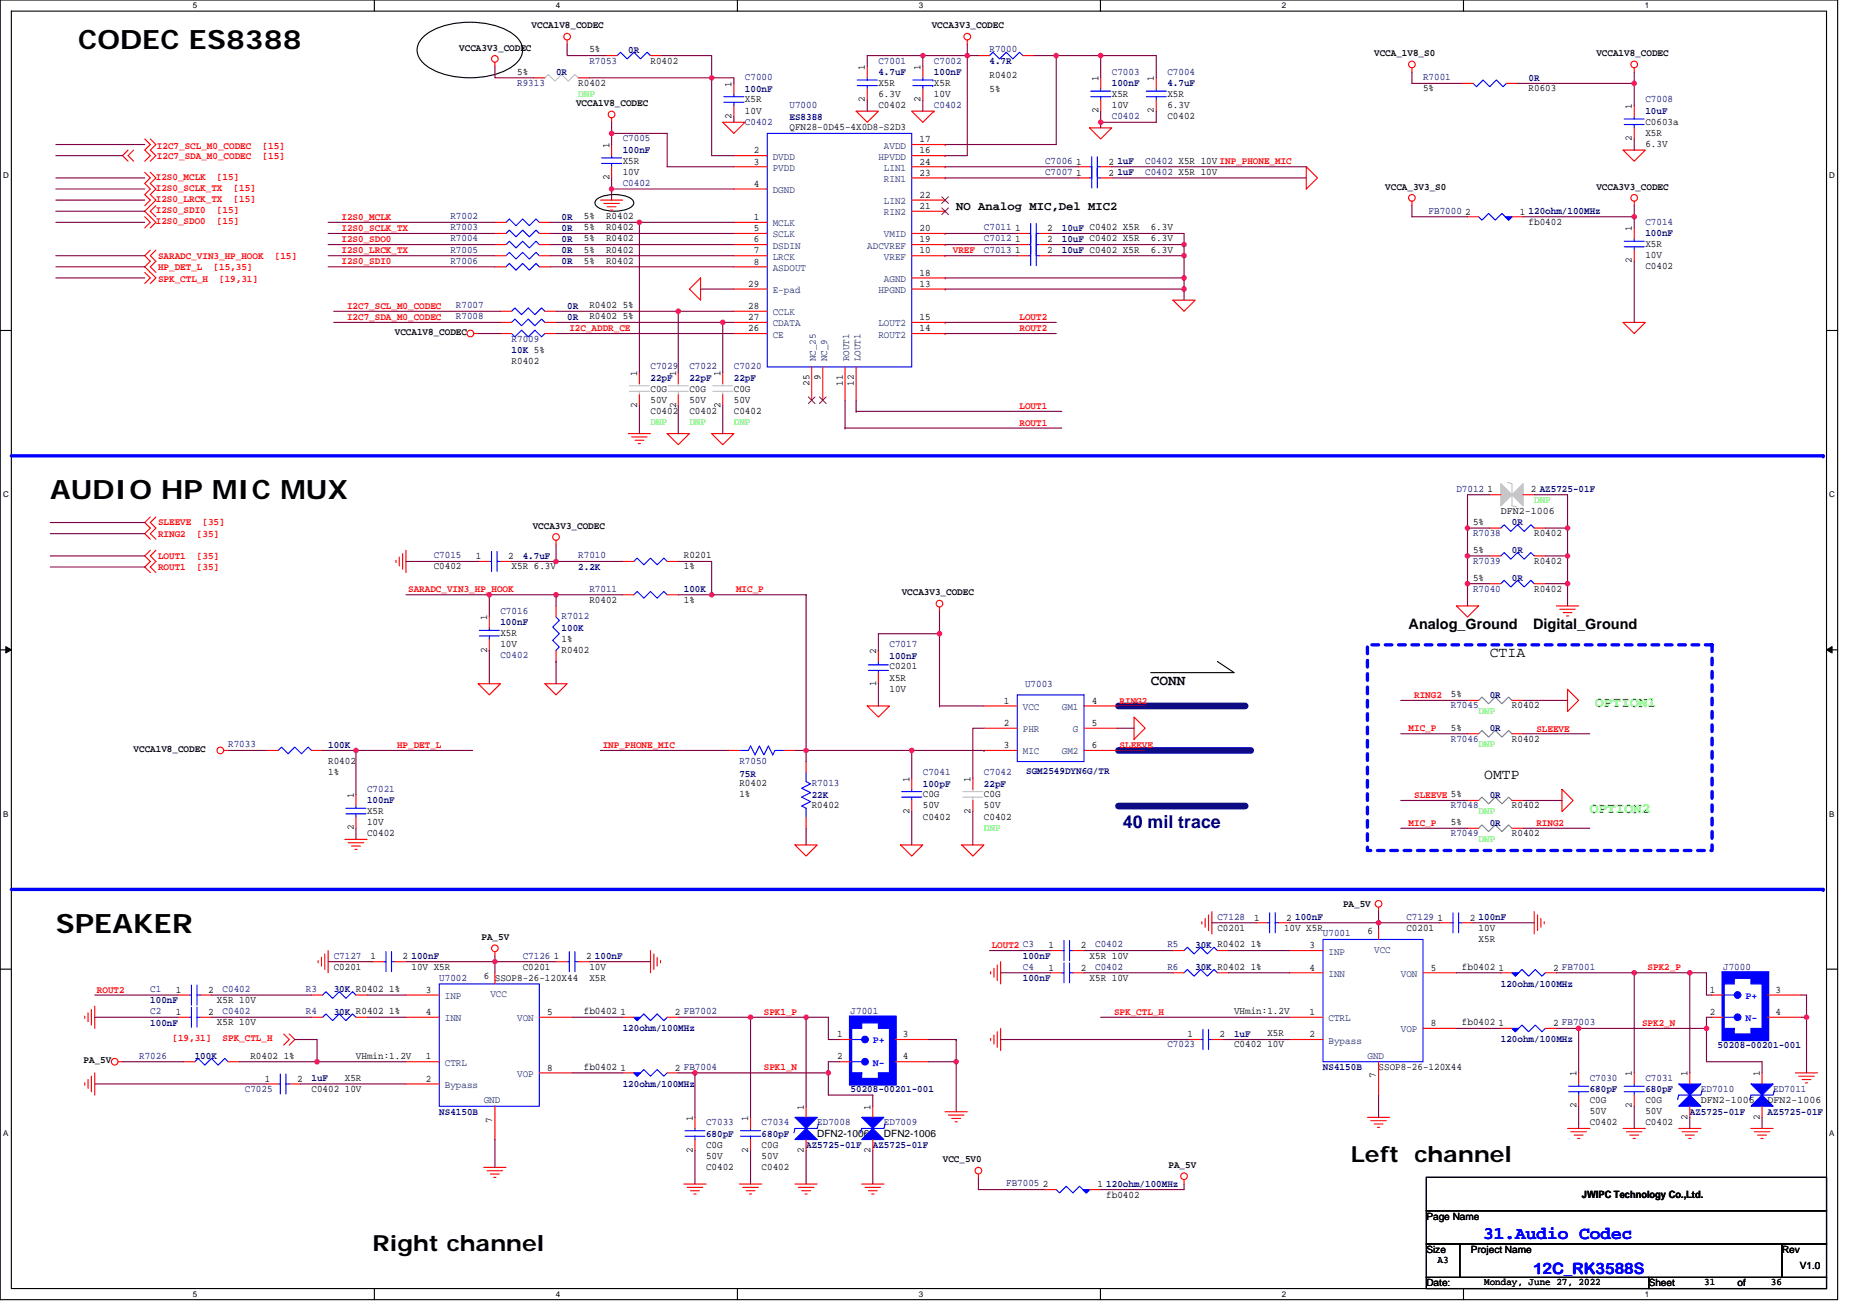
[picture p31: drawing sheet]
<svg xmlns="http://www.w3.org/2000/svg" width="297mm" height="210mm" viewBox="0 0 297 210" stroke-linecap="round" stroke-linejoin="round" font-family="sans-serif">
<defs><g id="words">
<g font-size="4.3">
<text x="12.5" y="7.8">CODEC ES8388</text>
<text x="8" y="79.9">AUDIO HP MIC MUX</text>
<text x="8.9" y="149.2">SPEAKER</text>
</g>
<g font-size="3.6">
<text x="216.1" y="185.8">Left channel</text>
<text x="59.6" y="200">Right channel</text>
</g>
<text font-size="2.8" fill="#000080" x="179.6" y="132.4">40 mil trace</text>
<text font-size="2.8" fill="#00f" x="237.2" y="198.1">31.Audio Codec</text>
<text font-size="2.5" fill="#00f" x="245.2" y="203.8">12C_RK3588S</text>
<g font-size="2.3">
<text x="225.3" y="100.6">Analog_Ground</text>
<text x="245.2" y="100.6">Digital_Ground</text>
<text x="238.3" y="105">CTIA</text>
<text x="184.1" y="109.5">CONN</text>
<text x="237.4" y="124.6">OMTP</text>
</g>
<g font-size="2.3" fill="#0f0">
<text x="255.2" y="113">OPTION1</text>
<text x="254.3" y="129.9">OPTION2</text>
</g>
<text font-size="2" x="152.9" y="33.6">NO Analog MIC,Del MIC2</text>
<g font-size="1.6">
<text x="85" y="4.5">VCCA1V8_CODEC</text>
<text x="149" y="4.5">VCCA3V3_CODEC</text>
<text x="73.5" y="8.1">VCCA3V3_CODEC</text>
<text x="82.7" y="11.9">5%</text>
<text x="94.3" y="8.4">5%</text>
<text x="104.1" y="10.2">R0402</text>
<text x="138.4" y="11.2" transform="rotate(-90 138.4 11.2)">1</text>
<text x="147.3" y="11.2" transform="rotate(-90 147.3 11.2)">1</text>
<text x="219.8" y="9">VCCA_1V8_S0</text>
<text x="255.4" y="9">VCCA1V8_CODEC</text>
<text x="92.1" y="17">VCCA1V8_CODEC</text>
<text x="92.5" y="13.7">R0402</text>
<text x="117" y="13.9" transform="rotate(-90 117 13.9)">1</text>
<text x="119.2" y="16.4">X5R</text>
<text x="138.4" y="16.4" transform="rotate(-90 138.4 16.4)">2</text>
<text x="140.5" y="17.3">C0402</text>
<text x="140.5" y="13.7">X5R</text>
<text x="140.5" y="15.5">6.3V</text>
<text x="147.3" y="16.4" transform="rotate(-90 147.3 16.4)">2</text>
<text x="149.4" y="13.7">X5R</text>
<text x="149.4" y="15.5">10V</text>
<text x="158.3" y="12.5">R0402</text>
<text x="158.3" y="14.8">5%</text>
<text x="175.7" y="13" transform="rotate(-90 175.7 13)">1</text>
<text x="177.8" y="15.5">X5R</text>
<text x="177.8" y="17.3">10V</text>
<text x="184.6" y="13" transform="rotate(-90 184.6 13)">1</text>
<text x="186.7" y="15.5">X5R</text>
<text x="186.7" y="17.3">6.3V</text>
<text x="227.6" y="14.6">5%</text>
<text x="244.5" y="14.6">R0603</text>
<text x="261" y="17.4" transform="rotate(-90 261 17.4)">1</text>
<text x="97.5" y="23.6" transform="rotate(-90 97.5 23.6)">1</text>
<text x="117" y="19" transform="rotate(-90 117 19)">2</text>
<text x="119.2" y="18.2">10V</text>
<text x="126.3" y="20.8">QFN28-0D45-4X0D8-S2D3</text>
<text x="147.1" y="22.8">17</text>
<text x="175.7" y="18.1" transform="rotate(-90 175.7 18.1)">2</text>
<text x="184.6" y="18.1" transform="rotate(-90 184.6 18.1)">2</text>
<text x="186.7" y="19.1">C0402</text>
<text x="261" y="22.6" transform="rotate(-90 261 22.6)">2</text>
<text x="263.2" y="19.9">C0603a</text>
<text x="263.2" y="21.7">X5R</text>
<text x="263.2" y="23.5">6.3V</text>
<text x="97.5" y="28.8" transform="rotate(-90 97.5 28.8)">2</text>
<text x="99.6" y="26.2">X5R</text>
<text x="99.6" y="27.9">10V</text>
<text x="120.6" y="24.5">2</text>
<text x="120.6" y="26.3">3</text>
<text x="120.6" y="29.9">4</text>
<text x="147.1" y="26.3">24</text>
<text x="147.1" y="28.1">23</text>
<text x="147.1" y="24.5">16</text>
<text x="172.1" y="26.3">1</text>
<text x="172.1" y="28.1">1</text>
<text x="177.3" y="26.3">2</text>
<text x="177.3" y="28.1">2</text>
<text x="93.4" y="35.1">5%</text>
<text x="96.9" y="35.1">R0402</text>
<text x="120.6" y="35.2">1</text>
<text x="147.1" y="33.4">21</text>
<text x="147.1" y="31.6">22</text>
<text x="221.6" y="30.3">VCCA_3V3_S0</text>
<text x="234.4" y="34.3">2</text>
<text x="243.1" y="34.3">1</text>
<text x="244.5" y="35.9">fb0402</text>
<text x="255.4" y="30.3">VCCA3V3_CODEC</text>
<text x="93.4" y="38.6">5%</text>
<text x="93.4" y="40.4">5%</text>
<text x="93.4" y="36.8">5%</text>
<text x="96.9" y="38.6">R0402</text>
<text x="96.9" y="40.4">R0402</text>
<text x="96.9" y="36.8">R0402</text>
<text x="120.6" y="37">5</text>
<text x="120.6" y="38.8">6</text>
<text x="120.6" y="40.5">7</text>
<text x="147.1" y="40.5">10</text>
<text x="147.1" y="37">20</text>
<text x="147.1" y="38.8">19</text>
<text x="162.4" y="40.5">1</text>
<text x="162.4" y="38.8">1</text>
<text x="162.4" y="37">1</text>
<text x="167.5" y="40.5">2</text>
<text x="167.5" y="38.8">2</text>
<text x="167.5" y="37">2</text>
<text x="184.1" y="40.4">6.3V</text>
<text x="184.1" y="38.6">6.3V</text>
<text x="184.1" y="36.8">6.3V</text>
<text x="261" y="37" transform="rotate(-90 261 37)">1</text>
<text x="263.2" y="39.5">X5R</text>
<text x="263.2" y="41.3">10V</text>
<text x="93.4" y="42.2">5%</text>
<text x="96.9" y="42.2">R0402</text>
<text x="119.7" y="45.9">29</text>
<text x="120.6" y="42.3">8</text>
<text x="147.1" y="44.1">18</text>
<text x="147.1" y="45.9">13</text>
<text x="261" y="42.1" transform="rotate(-90 261 42.1)">2</text>
<text x="263.2" y="43.1">C0402</text>
<text x="63.2" y="53.6">VCCA1V8_CODEC</text>
<text x="94.3" y="51.1">R0402 5%</text>
<text x="94.3" y="49.3">R0402 5%</text>
<text x="119.7" y="53">26</text>
<text x="119.7" y="51.2">27</text>
<text x="119.7" y="49.4">28</text>
<text x="147.1" y="53">14</text>
<text x="147.1" y="51.2">15</text>
<text x="81.8" y="58.2">R0402</text>
<text x="101.9" y="65.3" transform="rotate(-90 101.9 65.3)">2</text>
<text x="101.9" y="60.1" transform="rotate(-90 101.9 60.1)">1</text>
<text x="104.1" y="64.4">50V</text>
<text x="104.1" y="62.6">C0G</text>
<text x="108.1" y="65.3" transform="rotate(-90 108.1 65.3)">2</text>
<text x="108.1" y="60.1" transform="rotate(-90 108.1 60.1)">1</text>
<text x="110.3" y="64.4">50V</text>
<text x="110.3" y="62.6">C0G</text>
<text x="115.2" y="65.3" transform="rotate(-90 115.2 65.3)">2</text>
<text x="115.2" y="60.1" transform="rotate(-90 115.2 60.1)">1</text>
<text x="117.4" y="64.4">50V</text>
<text x="117.4" y="62.6">C0G</text>
<text x="129.5" y="61.7" transform="rotate(-90 129.5 61.7)">25</text>
<text x="131.2" y="60.8" transform="rotate(-90 131.2 60.8)">9</text>
<text x="134.8" y="61.7" transform="rotate(-90 134.8 61.7)">11</text>
<text x="136.6" y="61.7" transform="rotate(-90 136.6 61.7)">12</text>
<text x="104.1" y="66.2">C0402</text>
<text x="110.3" y="66.2">C0402</text>
<text x="117.4" y="66.2">C0402</text>
<text x="235.6" y="84">5%</text>
<text x="237.9" y="78.8">1</text>
<text x="240.1" y="82.2">DFN2-1006</text>
<text x="244.9" y="78.8">2 AZ5725-01F</text>
<text x="76.1" y="89.4">1</text>
<text x="81.3" y="89.4">2</text>
<text x="85.2" y="84.6">VCCA3V3_CODEC</text>
<text x="109.4" y="89.3">R0201</text>
<text x="235.6" y="88.4">5%</text>
<text x="245.4" y="85.7">R0402</text>
<text x="69.4" y="91.1">C0402</text>
<text x="81.8" y="91.1">X5R 6.3V</text>
<text x="109.4" y="91.1">1%</text>
<text x="144.2" y="95.2">VCCA3V3_CODEC</text>
<text x="235.6" y="92.8">5%</text>
<text x="245.4" y="90.2">R0402</text>
<text x="245.4" y="94.6">R0402</text>
<text x="77.9" y="99.2" transform="rotate(-90 77.9 99.2)">1</text>
<text x="80" y="101.7">X5R</text>
<text x="94.3" y="96.4">R0402</text>
<text x="109.4" y="96.4">1%</text>
<text x="77.9" y="104.4" transform="rotate(-90 77.9 104.4)">2</text>
<text x="80" y="103.5">10V</text>
<text x="89.8" y="104.4">R0402</text>
<text x="89.8" y="102.6">1%</text>
<text x="140.1" y="104.5" transform="rotate(-90 140.1 104.5)">2</text>
<text x="142.3" y="107.1">C0201</text>
<text x="140.1" y="109.7" transform="rotate(-90 140.1 109.7)">1</text>
<text x="142.3" y="108.8">X5R</text>
<text x="142.3" y="110.6">10V</text>
<text x="160.6" y="112.5">1</text>
<text x="174.6" y="112.5">4</text>
<text x="232.1" y="111.5">5%</text>
<text x="241.8" y="113.3">R0402</text>
<text x="160.6" y="116.1">2</text>
<text x="160.6" y="119.7">3</text>
<text x="174.6" y="116.1">5</text>
<text x="174.6" y="119.7">6</text>
<text x="232.1" y="116.8">5%</text>
<text x="241.8" y="118.6">R0402</text>
<text x="21.4" y="120.3">VCCA1V8_CODEC</text>
<text x="52.5" y="122.2">R0402</text>
<text x="52.5" y="124">1%</text>
<text x="118.3" y="125.7">R0402</text>
<text x="145.5" y="125" transform="rotate(-90 145.5 125)">1</text>
<text x="155.3" y="125" transform="rotate(-90 155.3 125)">1</text>
<text x="56.6" y="127.7" transform="rotate(-90 56.6 127.7)">1</text>
<text x="58.7" y="130.2">X5R</text>
<text x="58.7" y="132">10V</text>
<text x="118.3" y="127.5">1%</text>
<text x="129.8" y="129.3">R0402</text>
<text x="145.5" y="130.1" transform="rotate(-90 145.5 130.1)">2</text>
<text x="147.6" y="131.1">C0402</text>
<text x="147.6" y="127.5">C0G</text>
<text x="147.6" y="129.3">50V</text>
<text x="155.3" y="130.1" transform="rotate(-90 155.3 130.1)">2</text>
<text x="157.4" y="131.1">C0402</text>
<text x="157.4" y="129.3">50V</text>
<text x="157.4" y="127.5">C0G</text>
<text x="232.1" y="132">5%</text>
<text x="241.8" y="129.3">R0402</text>
<text x="56.6" y="132.8" transform="rotate(-90 56.6 132.8)">2</text>
<text x="58.7" y="133.7">C0402</text>
<text x="241.8" y="133.7">R0402</text>
<text x="194.7" y="148.9">C0201</text>
<text x="200.6" y="147.2">1</text>
<text x="205.4" y="148.9">10V X5R</text>
<text x="205.8" y="147.2">2</text>
<text x="214.8" y="145">PA_5V</text>
<text x="218.7" y="149.4">6</text>
<text x="225" y="148.9">C0201</text>
<text x="229.9" y="147.2">1</text>
<text x="235.1" y="147.2">2</text>
<text x="236.5" y="148.9">10V</text>
<text x="53.4" y="155.1">C0201</text>
<text x="59.2" y="153.4">1</text>
<text x="64.4" y="153.4">2</text>
<text x="65.8" y="155.1">10V X5R</text>
<text x="77" y="150.3">PA_5V</text>
<text x="83.6" y="155.1">C0201</text>
<text x="88.6" y="153.4">1</text>
<text x="93.7" y="153.4">2</text>
<text x="94.3" y="155.1">10V</text>
<text x="167.7" y="151.7">1</text>
<text x="167.7" y="155.2">1</text>
<text x="172.9" y="151.7">2</text>
<text x="172.9" y="155.2">2</text>
<text x="174.3" y="153.3">X5R 10V</text>
<text x="209.5" y="151.7">3</text>
<text x="209.5" y="155.2">4</text>
<text x="228.9" y="155.2">5</text>
<text x="233.8" y="155.1">fb0402</text>
<text x="236.5" y="150.6">X5R</text>
<text x="239.7" y="155.2">1</text>
<text x="248.4" y="155.2">2 FB7001</text>
<text x="28.1" y="158.8">1</text>
<text x="33.3" y="158.8">2</text>
<text x="34.7" y="160.4">X5R 10V</text>
<text x="68.1" y="158.8">3</text>
<text x="77.4" y="156.5">6 SSOP8-26-120X44</text>
<text x="94.3" y="156.9">X5R</text>
<text x="174.3" y="156.9">X5R 10V</text>
<text x="273.5" y="158.8">1</text>
<text x="284" y="158.8">3</text>
<text x="28.1" y="162.3">1</text>
<text x="33.3" y="162.3">2</text>
<text x="34.7" y="164">X5R 10V</text>
<text x="68.1" y="162.3">4</text>
<text x="87.5" y="162.3">5</text>
<text x="93.4" y="162.2">fb0402</text>
<text x="99.3" y="162.3">1</text>
<text x="108" y="162.3">2 FB7002</text>
<text x="133.9" y="165.9">1</text>
<text x="144.4" y="165.9">3</text>
<text x="189.9" y="165.9">1</text>
<text x="195.1" y="165.9">2</text>
<text x="197.4" y="167.5">C0402</text>
<text x="197.4" y="162.2">VHmin:1.2V</text>
<text x="202.7" y="165.7">X5R</text>
<text x="202.7" y="167.5">10V</text>
<text x="209.5" y="162.3">1</text>
<text x="209.5" y="165.9">2</text>
<text x="228.9" y="164.1">8</text>
<text x="233.8" y="164">fb0402</text>
<text x="239.7" y="164.1">1</text>
<text x="248.4" y="164.1">2 FB7003</text>
<text x="273.5" y="162.3">2</text>
<text x="284" y="162.3">4</text>
<text x="13.4" y="170.1">PA_5V</text>
<text x="40" y="169.3">R0402 1%</text>
<text x="42.4" y="173">1</text>
<text x="47.5" y="173">2</text>
<text x="55.2" y="172.9">X5R</text>
<text x="56.9" y="169.3">VHmin:1.2V</text>
<text x="68.1" y="169.4">1</text>
<text x="68.1" y="173">2</text>
<text x="87.5" y="171.2">8</text>
<text x="93.4" y="171.1">fb0402</text>
<text x="99.3" y="171.2">1</text>
<text x="108" y="171.2">2 FB7004</text>
<text x="133.9" y="169.4">2</text>
<text x="144.4" y="169.4">4</text>
<text x="220.1" y="172.5" transform="rotate(-90 220.1 172.5)">7</text>
<text x="220.5" y="171.1">SSOP8-26-120X44</text>
<text x="252.2" y="172.1" transform="rotate(-90 252.2 172.1)">1</text>
<text x="261" y="172.1" transform="rotate(-90 261 172.1)">1</text>
<text x="269.9" y="172.1" transform="rotate(-90 269.9 172.1)">1</text>
<text x="281.5" y="172.1" transform="rotate(-90 281.5 172.1)">1</text>
<text x="49.8" y="174.6">C0402</text>
<text x="55.2" y="174.6">10V</text>
<text x="78.7" y="179.6" transform="rotate(-90 78.7 179.6)">7</text>
<text x="110.8" y="179.2" transform="rotate(-90 110.8 179.2)">1</text>
<text x="119.7" y="179.2" transform="rotate(-90 119.7 179.2)">1</text>
<text x="128.6" y="177.4" transform="rotate(-90 128.6 177.4)">1</text>
<text x="139.3" y="177.4" transform="rotate(-90 139.3 177.4)">1</text>
<text x="252.2" y="177.3" transform="rotate(-90 252.2 177.3)">2</text>
<text x="254.3" y="180">C0402</text>
<text x="254.3" y="176.4">C0G</text>
<text x="254.3" y="178.2">50V</text>
<text x="261" y="177.3" transform="rotate(-90 261 177.3)">2</text>
<text x="263.2" y="180">C0402</text>
<text x="263.2" y="176.4">C0G</text>
<text x="263.2" y="178.2">50V</text>
<text x="269.9" y="179" transform="rotate(-90 269.9 179)">2</text>
<text x="272.1" y="176.4">DFN2-1006</text>
<text x="281.5" y="179" transform="rotate(-90 281.5 179)">2</text>
<text x="282.7" y="176.4">DFN2-1006</text>
<text x="110.8" y="184.4" transform="rotate(-90 110.8 184.4)">2</text>
<text x="112.9" y="183.5">C0G</text>
<text x="112.9" y="185.3">50V</text>
<text x="119.7" y="184.4" transform="rotate(-90 119.7 184.4)">2</text>
<text x="121.8" y="183.5">C0G</text>
<text x="121.8" y="185.3">50V</text>
<text x="128.6" y="184.4" transform="rotate(-90 128.6 184.4)">2</text>
<text x="130.7" y="181.9">DFN2-1006</text>
<text x="139.3" y="184.4" transform="rotate(-90 139.3 184.4)">2</text>
<text x="141.4" y="181.9">DFN2-1006</text>
<text x="150.8" y="185.9">VCC_5V0</text>
<text x="112.9" y="187.1">C0402</text>
<text x="121.8" y="187.1">C0402</text>
<text x="166.8" y="189.9">2</text>
<text x="175.5" y="189.9">1</text>
<text x="177" y="191.5">fb0402</text>
<text x="186.9" y="186.8">PA_5V</text>
<text x="253" y="191.6">JWIPC Technology Co.,Ltd.</text>
<text x="228.2" y="195.1">Page Name</text>
<text x="228.2" y="200.4">Size</text>
<text x="229.9" y="202">A3</text>
<text x="235.3" y="200.4">Project Name</text>
<text x="285.1" y="200.4">Rev</text>
<text x="287.9" y="202.9">V1.0</text>
<text x="228.2" y="205.7">Date:</text>
<text x="237.4" y="205.6">Monday, June 27, 2022</text>
<text x="263.7" y="205.7">Sheet</text>
<text x="272.6" y="205.6">31</text>
<text x="277.9" y="205.7">of</text>
<text x="283.3" y="205.6">36</text>
</g>
<g font-size="1.6" fill="#000080">
<text x="94.3" y="10.2">R7053</text>
<text x="100.5" y="8.5">0R</text>
<text x="140.5" y="10.2">C7001</text>
<text x="149.4" y="10.2">C7002</text>
<text x="158.3" y="8.4">R7000</text>
<text x="158.3" y="10.2">4.7R</text>
<text x="177.8" y="11.9">C7003</text>
<text x="186.7" y="11.9">C7004</text>
<text x="82.7" y="13.7">R9313</text>
<text x="88.9" y="12">0R</text>
<text x="119.2" y="12.8">C7000</text>
<text x="119.2" y="14.7">100nF</text>
<text x="126.3" y="17.3">U7000</text>
<text x="140.5" y="12">4.7uF</text>
<text x="149.4" y="12">100nF</text>
<text x="149.4" y="17.3">C0402</text>
<text x="177.8" y="13.8">100nF</text>
<text x="186.7" y="13.8">4.7uF</text>
<text x="227.6" y="12.8">R7001</text>
<text x="244.5" y="12.9">0R</text>
<text x="263.2" y="16.4">C7008</text>
<text x="99.6" y="22.6">C7005</text>
<text x="119.2" y="19.9">C0402</text>
<text x="126.3" y="19.1">ES8388</text>
<text x="177.8" y="19.1">C0402</text>
<text x="263.2" y="18.2">10uF</text>
<text x="99.6" y="24.5">100nF</text>
<text x="99.6" y="29.7">C0402</text>
<text x="167.2" y="26.2">C7006</text>
<text x="167.2" y="27.9">C7007</text>
<text x="178.7" y="26.2">1uF</text>
<text x="178.7" y="28">1uF</text>
<text x="183.2" y="26.2">C0402 X5R 10V INP_PHONE_MIC</text>
<text x="183.2" y="27.9">C0402 X5R 10V</text>
<text x="72" y="35.1">R7002</text>
<text x="89.8" y="35.1">0R</text>
<text x="228.5" y="34.2">FB7000</text>
<text x="244.5" y="34.2">120ohm/100MHz</text>
<text x="263.2" y="35.9">C7014</text>
<text x="72" y="38.6">R7004</text>
<text x="72" y="40.4">R7005</text>
<text x="72" y="36.8">R7003</text>
<text x="89.8" y="38.7">0R</text>
<text x="89.8" y="40.5">0R</text>
<text x="89.8" y="36.9">0R</text>
<text x="157.4" y="40.4">C7013</text>
<text x="157.4" y="38.6">C7012</text>
<text x="157.4" y="36.8">C7011</text>
<text x="169.8" y="40.5">10uF C0402 X5R</text>
<text x="169.8" y="38.7">10uF C0402 X5R</text>
<text x="169.8" y="36.9">10uF C0402 X5R</text>
<text x="263.2" y="37.8">100nF</text>
<text x="72" y="42.2">R7006</text>
<text x="89.8" y="42.2">0R</text>
<text x="72.9" y="51.1">R7008</text>
<text x="72.9" y="49.3">R7007</text>
<text x="90.7" y="51.1">0R</text>
<text x="90.7" y="49.4">0R</text>
<text x="81.8" y="54.6">R7009</text>
<text x="81.8" y="56.5">10K 5%</text>
<text x="104.1" y="59.1">C7029</text>
<text x="110.3" y="59.1">C7022</text>
<text x="117.4" y="59.1">C7020</text>
<text x="104.1" y="60.9">22pF</text>
<text x="110.3" y="60.9">22pF</text>
<text x="117.4" y="60.9">22pF</text>
<text x="233" y="78.6">D7012</text>
<text x="69.4" y="89.3">C7015</text>
<text x="83.6" y="89.4">4.7uF</text>
<text x="92.5" y="89.3">R7010</text>
<text x="235.6" y="85.7">R7038</text>
<text x="241.8" y="84">0R</text>
<text x="241.8" y="88.5">0R</text>
<text x="92.5" y="91.1">2.2K</text>
<text x="94.3" y="94.6">R7011</text>
<text x="109.4" y="94.7">100K</text>
<text x="235.6" y="90.2">R7039</text>
<text x="235.6" y="94.6">R7040</text>
<text x="241.8" y="92.9">0R</text>
<text x="80" y="98.2">C7016</text>
<text x="80" y="100">100nF</text>
<text x="89.8" y="99.1">R7012</text>
<text x="89.8" y="100.9">100K</text>
<text x="80" y="105.3">C0402</text>
<text x="142.3" y="103.5">C7017</text>
<text x="142.3" y="105.4">100nF</text>
<text x="164" y="109.9">U7003</text>
<text x="232.1" y="113.3">R7045</text>
<text x="238.3" y="111.6">0R</text>
<text x="36.5" y="119.5">R7033</text>
<text x="52.5" y="119.6">100K</text>
<text x="232.1" y="118.6">R7046</text>
<text x="238.3" y="116.9">0R</text>
<text x="118.3" y="122.2">R7050</text>
<text x="118.3" y="124.2">75R</text>
<text x="129.8" y="125.7">R7013</text>
<text x="147.6" y="124">C7041</text>
<text x="147.6" y="125.8">100pF</text>
<text x="157.4" y="124">C7042</text>
<text x="157.4" y="125.8">22pF</text>
<text x="164.1" y="123.9">SGM2549DYN6G/TR</text>
<text x="58.7" y="126.6">C7021</text>
<text x="58.7" y="128.5">100nF</text>
<text x="129.8" y="127.6">22K</text>
<text x="232.1" y="129.3">R7048</text>
<text x="238.3" y="127.6">0R</text>
<text x="232.1" y="133.7">R7049</text>
<text x="238.3" y="132">0R</text>
<text x="194.7" y="147.1">C7128</text>
<text x="207.2" y="147.1">100nF</text>
<text x="211.6" y="149.7">U7001</text>
<text x="225" y="147.1">C7129</text>
<text x="236.5" y="147.1">100nF</text>
<text x="53.4" y="153.3">C7127</text>
<text x="65.8" y="153.4">100nF</text>
<text x="83.6" y="153.3">C7126</text>
<text x="95.2" y="153.4">100nF</text>
<text x="163.6" y="153.4">100nF</text>
<text x="163.6" y="155.1">C4</text>
<text x="175.2" y="151.5">C0402</text>
<text x="175.2" y="155.1">C0402</text>
<text x="186.7" y="151.5">R5</text>
<text x="186.7" y="155.1">R6</text>
<text x="191.2" y="151.6">30K R0402 1%</text>
<text x="191.2" y="155.1">30K R0402 1%</text>
<text x="275.6" y="155.1">J7000</text>
<text x="24" y="158.6">C1</text>
<text x="24" y="160.5">100nF</text>
<text x="35.6" y="158.6">C0402</text>
<text x="48.9" y="158.6">R3</text>
<text x="53.4" y="158.7">30K R0402 1%</text>
<text x="70.3" y="156.9">U7002</text>
<text x="163.6" y="156.9">100nF</text>
<text x="240.1" y="157.8">120ohm/100MHz</text>
<text x="24" y="162.2">C2</text>
<text x="24" y="164">100nF</text>
<text x="35.6" y="162.2">C0402</text>
<text x="48.9" y="162.2">R4</text>
<text x="53.4" y="162.3">30K R0402 1%</text>
<text x="99.6" y="164.9">120ohm/100MHz</text>
<text x="136.1" y="162.2">J7001</text>
<text x="186.7" y="167.5">C7023</text>
<text x="197.4" y="165.8">1uF</text>
<text x="240.1" y="166.7">120ohm/100MHz</text>
<text x="274.7" y="167.6">50208-00201-001</text>
<text x="22.3" y="169.3">R7026</text>
<text x="31.2" y="169.4">100K</text>
<text x="49.8" y="172.9">1uF</text>
<text x="99.6" y="173.8">120ohm/100MHz</text>
<text x="211.6" y="171.1">NS4150B</text>
<text x="254.3" y="172.9">C7030</text>
<text x="263.2" y="172.9">C7031</text>
<text x="39.2" y="174.6">C7025</text>
<text x="70.3" y="178.3">NS4150B</text>
<text x="112.9" y="180">C7033</text>
<text x="121.8" y="180">C7034</text>
<text x="130.7" y="180">ED7008</text>
<text x="136.1" y="174.7">50208-00201-001</text>
<text x="141.4" y="180">ED7009</text>
<text x="254.3" y="174.7">680pF</text>
<text x="263.2" y="174.7">680pF</text>
<text x="270.3" y="178.3">AZ5725-01F</text>
<text x="272.1" y="174.6">ED7010</text>
<text x="282.7" y="178.3">AZ5725-01F</text>
<text x="283.6" y="174.6">ED7011</text>
<text x="112.9" y="181.8">680pF</text>
<text x="121.8" y="181.8">680pF</text>
<text x="128.9" y="183.6">AZ5725-01F</text>
<text x="139.6" y="183.6">AZ5725-01F</text>
<text x="160.9" y="189.7">FB7005</text>
<text x="177" y="189.8">120ohm/100MHz</text>
</g>
<g font-size="1.6" fill="#0f0">
<text x="92.5" y="15.5">DNP</text>
<text x="104.1" y="68">DNP</text>
<text x="110.3" y="68">DNP</text>
<text x="117.4" y="68">DNP</text>
<text x="245.4" y="80.4">DNP</text>
<text x="236.5" y="114.2">DNP</text>
<text x="236.5" y="119.5">DNP</text>
<text x="236.5" y="130.2">DNP</text>
<text x="157.4" y="132.8">DNP</text>
<text x="236.5" y="134.6">DNP</text>
</g>
<g font-size="1.6" fill="#f00">
<text x="25.1" y="23.7">I2C7_SCL_M0_CODEC</text>
<text x="42" y="23.7">[15]</text>
<text x="24.9" y="28.7">I2S0_MCLK</text>
<text x="25.1" y="25.3">I2C7_SDA_M0_CODEC</text>
<text x="34.7" y="28.7">[15]</text>
<text x="42" y="25.3">[15]</text>
<text x="24.9" y="30.5">I2S0_SCLK_TX</text>
<text x="24.9" y="34.1">I2S0_SDI0</text>
<text x="24.9" y="32.3">I2S0_LRCK_TX</text>
<text x="24.9" y="35.8">I2S0_SDO0</text>
<text x="34.7" y="34.1">[15]</text>
<text x="34.7" y="35.8">[15]</text>
<text x="37.4" y="30.5">[15]</text>
<text x="37.4" y="32.3">[15]</text>
<text x="54.6" y="35.2">I2S0_MCLK</text>
<text x="25.3" y="41.4">SARADC_VIN3_HP_HOOK</text>
<text x="44" y="41.4">[15]</text>
<text x="54.6" y="40.5">I2S0_LRCK_TX</text>
<text x="54.6" y="37">I2S0_SCLK_TX</text>
<text x="54.6" y="38.7">I2S0_SDO0</text>
<text x="152.4" y="40.5">VREF</text>
<text x="25.3" y="43.1">HP_DET_L</text>
<text x="25.3" y="45.1">SPK_CTL_H</text>
<text x="34.2" y="43.1">[15,35]</text>
<text x="35.1" y="45.1">[19,31]</text>
<text x="54.6" y="42.3">I2S0_SDI0</text>
<text x="55.5" y="49.4">I2C7_SCL_M0_CODEC</text>
<text x="55.5" y="51.2">I2C7_SDA_M0_CODEC</text>
<text x="91.1" y="53">I2C_ADDR_CE</text>
<text x="163.1" y="51.2">LOUT2</text>
<text x="163.1" y="53">ROUT2</text>
<text x="163.1" y="65.4">LOUT1</text>
<text x="163.1" y="68.1">ROUT1</text>
<text x="25.3" y="84">SLEEVE</text>
<text x="25.3" y="85.8">RING2</text>
<text x="25.3" y="89.4">LOUT1</text>
<text x="31.5" y="85.8">[35]</text>
<text x="31.5" y="89.4">[35]</text>
<text x="32.4" y="84">[35]</text>
<text x="25.3" y="91.1">ROUT1</text>
<text x="31.5" y="91.1">[35]</text>
<text x="65.3" y="94.7">SARADC_VIN3_HP_HOOK</text>
<text x="117.7" y="94.7">MIC_P</text>
<text x="179.1" y="112.5">RING2</text>
<text x="226.2" y="111.7">RING2</text>
<text x="63.5" y="119.6">HP_DET_L</text>
<text x="96.4" y="119.6">INP_PHONE_MIC</text>
<text x="179.1" y="119.7">SLEEVE</text>
<text x="225.3" y="117">MIC_P</text>
<text x="245.8" y="117">SLEEVE</text>
<text x="226.2" y="127.7">SLEEVE 5%</text>
<text x="225.3" y="132.1">MIC_P</text>
<text x="245.8" y="132.1">RING2</text>
<text x="158.6" y="151.7">LOUT2 C3</text>
<text x="263.5" y="155.2">SPK2_P</text>
<text x="15.5" y="158.8">ROUT2</text>
<text x="27.6" y="166.5">[19,31]</text>
<text x="35.6" y="166.5">SPK_CTL_H</text>
<text x="122.2" y="162.3">SPK1_P</text>
<text x="178.2" y="162.3">SPK_CTL_H</text>
<text x="262.6" y="164.1">SPK2_N</text>
<text x="122.2" y="171.2">SPK1_N</text>
</g>
<g font-size="1.6" fill="#004080">
<text x="141.4" y="23.8">AVDD</text>
<text x="123.6" y="25.5">DVDD</text>
<text x="123.6" y="27.3">PVDD</text>
<text x="140.5" y="25.5">HPVDD</text>
<text x="141.4" y="27.3">LIN1</text>
<text x="141.4" y="29.1">RIN1</text>
<text x="123.6" y="30.9">DGND</text>
<text x="141.4" y="34.4">RIN2</text>
<text x="141.4" y="32.6">LIN2</text>
<text x="123.6" y="36.2">MCLK</text>
<text x="123.6" y="38">SCLK</text>
<text x="123.6" y="39.8">DSDIN</text>
<text x="123.6" y="41.5">LRCK</text>
<text x="138.7" y="39.8">ADCVREF</text>
<text x="141.4" y="41.5">VREF</text>
<text x="141.4" y="38">VMID</text>
<text x="123.6" y="43.3">ASDOUT</text>
<text x="123.6" y="46.9">E-pad</text>
<text x="140.5" y="46.9">HPGND</text>
<text x="141.4" y="45.1">AGND</text>
<text x="123.6" y="54">CE</text>
<text x="123.6" y="52.2">CDATA</text>
<text x="123.6" y="50.4">CCLK</text>
<text x="140.5" y="54">ROUT2</text>
<text x="140.5" y="52.2">LOUT2</text>
<text x="130.5" y="57.8" transform="rotate(-90 130.5 57.8)">NC_25</text>
<text x="132.3" y="57.8" transform="rotate(-90 132.3 57.8)">NC_9</text>
<text x="135.8" y="57.8" transform="rotate(-90 135.8 57.8)">ROUT1</text>
<text x="137.6" y="57.8" transform="rotate(-90 137.6 57.8)">LOUT1</text>
<text x="163.6" y="113.5">VCC</text>
<text x="169.8" y="113.5">GM1</text>
<text x="163.6" y="117.1">PHR</text>
<text x="171.6" y="117.1">G</text>
<text x="163.6" y="120.7">MIC</text>
<text x="169.8" y="120.7">GM2</text>
<text x="212.5" y="152.7">INP</text>
<text x="219.8" y="152.4">VCC</text>
<text x="71.2" y="159.8">INP</text>
<text x="78.4" y="159.5">VCC</text>
<text x="212.5" y="156.2">INN</text>
<text x="224.1" y="156.2">VON</text>
<text x="71.2" y="163.3">INN</text>
<text x="82.7" y="163.3">VON</text>
<text x="212.5" y="163.3">CTRL</text>
<text x="212.5" y="166.9">Bypass</text>
<text x="224.1" y="165.1">VOP</text>
<text x="71.2" y="170.4">CTRL</text>
<text x="71.2" y="174">Bypass</text>
<text x="82.7" y="172.2">VOP</text>
<text x="218.7" y="169.3">GND</text>
<text x="77.4" y="176.4">GND</text>
</g>
<g font-size="1.6" fill="#00f">
<text x="279.2" y="159.8">P+</text>
<text x="139.6" y="166.9">P+</text>
<text x="279.2" y="163.3">N-</text>
<text x="139.6" y="170.4">N-</text>
</g>
<g font-size="1.3">
<text x="30.8" y="1.3">5</text>
<text x="88.9" y="1.3">4</text>
<text x="147" y="1.3">3</text>
<text x="205.1" y="1.3">2</text>
<text x="263.1" y="1.3">1</text>
<text x=".5" y="28.5">D</text>
<text x="292.6" y="28.5">D</text>
<text x=".5" y="79.5">C</text>
<text x="292.6" y="79.5">C</text>
<text x=".5" y="130.6">B</text>
<text x="292.6" y="130.6">B</text>
<text x=".5" y="181.7">A</text>
<text x="292.6" y="181.7">A</text>
<text x="30.8" y="207.4">5</text>
<text x="88.9" y="207.4">4</text>
<text x="147" y="207.4">3</text>
<text x="205.1" y="207.4">2</text>
<text x="263.1" y="207.4">1</text>
</g>
</g></defs>
<path d="M0 0h293.9v207.8h-293.9zM1.8 1.8h290.4v204.3h-290.4z" fill="none" stroke="#000" stroke-width=".18"/>
<g fill="#fff">
<path d="M30.8 .2h.8v1.4h-.8z"/>
<path d="M30.8 206.2h.8v1.5h-.8z"/>
</g>
<path d="M59.9 0v1.8M59.9 206.1v1.7" fill="none" stroke="#000" stroke-width=".18"/>
<g fill="#fff">
<path d="M88.9 .2h.7v1.4h-.7z"/>
<path d="M88.9 206.2h.7v1.5h-.7z"/>
</g>
<path d="M118 0v1.8M118 206.1v1.7" fill="none" stroke="#000" stroke-width=".18"/>
<g fill="#fff">
<path d="M147 .2h.7v1.4h-.7z"/>
<path d="M147 206.2h.7v1.5h-.7z"/>
</g>
<path d="M176 0v1.8M176 206.1v1.7" fill="none" stroke="#000" stroke-width=".18"/>
<g fill="#fff">
<path d="M205.1 .2h.7v1.4h-.7z"/>
<path d="M205.1 206.2h.7v1.5h-.7z"/>
</g>
<path d="M234.1 0v1.8M234.1 206.1v1.7" fill="none" stroke="#000" stroke-width=".18"/>
<g fill="#fff">
<path d="M263.1 .2h.7v1.4h-.7z"/>
<path d="M263.1 206.2h.7v1.5h-.7z"/>
<path d="M.5 27.3h.9v1.4h-.9z"/>
<path d="M292.6 27.3h.9v1.4h-.9z"/>
<path d="M.5 78.4h.9v1.4h-.9z"/>
<path d="M292.6 78.4h.9v1.4h-.9z"/>
</g>
<path d="M0 52.9h1.8M292.2 52.9h1.7" fill="none" stroke="#000" stroke-width=".18"/>
<g fill="#fff">
<path d="M.5 129.5h.8v1.4h-.8z"/>
<path d="M292.6 129.5h.9v1.4h-.9z"/>
</g>
<path d="M0 103.9h1.8M292.2 103.9h1.7" fill="none" stroke="#000" stroke-width=".18"/>
<path d="M.9 103.4l.9 .5-.9 .5zM292.2 103.9l.9-.5v1z" fill="#000"/>
<path d="M.9 103.4l.9 .5-.9 .5zM292.2 103.9l.9-.5v1z" fill="none" stroke="#000" stroke-width=".16"/>
<g fill="#fff">
<path d="M.5 180.5h.8v1.5h-.8z"/>
<path d="M292.6 180.5h.9v1.5h-.9z"/>
</g>
<path d="M0 155h1.8M292.2 155h1.7" fill="none" stroke="#000" stroke-width=".18"/>
<path d="M1.8 72.9h289.8" fill="none" stroke="#00f" stroke-width=".53"/>
<circle cx="291.6" cy="72.9" r=".27" fill="#00f"/>
<path d="M1.8 142.2h289.8" fill="none" stroke="#00f" stroke-width=".53"/>
<circle cx="291.6" cy="142.2" r=".27" fill="#00f"/>
<path d="M67.5 6.1a10.6 10.6 0 0 1 7.7-2.5 10.6 10.6 0 0 1 7.6 2.5 2.74 2.74 0 0 1-.6 4.3 12.7 12.7 0 0 1-9.5 1.9 8.9 8.9 0 0 1-5.2-2.4 2.63 2.63 0 0 1 0-3.8zM95.6 31.8a5.8 5.8 0 0 1 5.4 0l.3 .3 .1 .3a1.7 1.7 0 0 1-1.6 1.2 5.8 5.8 0 0 1-4.2-.5l-.3-.3-.1-.4 .1-.3zM194.7 105.8l2.7 1.8h-13.3M228.2 188.3h64v5.3h-64zM228.2 193.6h64v5.4h-64zM228.2 199h5.3v5.3h-5.3zM233.5 199h51.6v5.3h-51.6zM285.1 199h7.1v5.3h-7.1zM228.2 204.3h35.5v1.8h-35.5zM263.7 204.3h28.5v1.8h-28.5z" fill="none" stroke="#000" stroke-width=".18"/>
<path d="M178.9 112.9h20.3M178.9 128.9h20.3M178.9 120h21.2" fill="none" stroke="#0000a0" stroke-width="1.1"/>
<path d="M218.7 103.1h55.2v32.9h-55.2z" fill="none" stroke="#00f" stroke-width=".53" stroke-dasharray="1.1 1.1"/>
<g fill="none" stroke="#f00" stroke-width=".18">
<path d="M79.2 10v.7M85.4 12.4h1.8M90.7 6.4v.7M92.5 12.4h1.8M96.9 8.9h1.8M97.8 18.8v.8M104.1 8.9h1.7M115.6 19.6h3.6l-1.8 1.7zM117.4 13.3v1.8M117.4 16.9v1.8M136.9 17.8h3.6l-1.8 1.8zM138.7 10.7v1.7"/>
<path d="M138.7 14.2v1.8M145.8 17.8h3.6l-1.8 1.8zM147.6 10.7v1.7M147.6 14.2v1.8M149.4 17.8h.1M154.7 6.4v.7M156.5 8.9h1.8M163.6 8.9h1.8M176.1 12.4v1.8M176.1 16v1.8M185 12.4v1.8M185 16v1.8"/>
<path d="M225.8 10.8v.8M233.8 13.3h1.8M241 13.3h1.7M261.4 16.9v1.8M261.4 10.8v.8M20.5 24l-.9 .9 .9 .9M21.4 24l-.9 .9 .9 .9M23.2 27.6l.8 .8-.8 .9 .8 .9-.8 .9 .8 .9-.8 .9M23.2 34.7l.8 .9-.8 .8M23.2 22.2l.8 .9-.8 .9 .8 .9-.8 .9M24 27.6l.9 .8-.9 .9 .9 .9-.9 .9 .9 .9-1.7 1.8 1.7 1.8-.9 .8M24 22.2l.9 .9-.9 .9 .9 .9-.9 .9"/>
<path d="M24.9 32.9l-.9 .9 .9 .9M79.2 39.1h1.7M79.2 35.6h1.7M79.2 37.3h1.7M86.3 39.1h1.8M86.3 35.6h1.8M86.3 37.3h1.8M96.1 32h3.5M96.6 32.5h2.5M97.1 33.1h1.4M97.7 33.6h.3M97.8 23.1v1.8"/>
<path d="M97.8 26.7v1.7M117.4 35.6h5.3M117.4 24.9h5.3M117.4 26.7h5.3M117.4 30.2h5.3M117.4 37.3h5.3M117.4 39.1h5.3M145.8 24.9h5.4M145.8 23.1h5.4M145.8 39.1h5.4M145.8 37.3h5.4M145.8 33.8h5.4"/>
<path d="M145.8 32h5.4M145.8 26.7h5.4M145.8 28.4h5.4M151.2 24.9h.1M151.2 23.1h.1M151.2 39.1h.1M151.2 37.3h.1M151.2 33.8h.1M151.2 32h.1M151.2 26.7h.1M151.2 28.4h.1M162.7 39.1h1.8"/>
<path d="M162.7 37.3h1.8M166.3 39.1h1.8M166.3 37.3h1.8M172.5 26.7h1.8M172.5 28.4h1.8M174.3 20.4h3.5l-1.7 1.8zM176.1 26.7h1.7M176.1 28.4h1.7M209 26.7l1.7 1.7-1.7 1.8zM225.8 32.2v.7M234.7 34.7h1.8M241.8 34.7h1.8"/>
<path d="M259.6 24h3.6l-1.8 1.8zM261.4 32.2v.7M261.4 20.4v1.8M261.4 36.4v1.8M23.2 43.6l.8 .8-.8 .9M24 40l-.8 .9 .8 .9-.8 .9 1.7 1.7-.9 .9M24.9 40l-.9 .9 .9 .9-.9 .9 .9 .9M75.8 53.3h.7M79.2 42.7h1.7M79.2 40.9h1.7M80 53.3h1.8M80 51.6h1.8"/>
<path d="M80 49.8h1.8M86.3 42.7h1.8M86.3 40.9h1.8M87.2 53.3h1.7M87.2 51.6h1.7M87.2 49.8h1.7M102.3 59.6v1.7M108.5 59.6v1.7M112.1 44.4v3.6l-1.8-1.8zM115.6 59.6v1.7M117.4 40.9h5.3M117.4 42.7h5.3"/>
<path d="M117.4 53.3h5.3M117.4 51.6h5.3M117.4 49.8h5.3M117.4 46.2h5.3M129.8 58.7v5.3M131.6 58.7v5.3M135.2 58.7v5.3M136.9 58.7v5.3M145.8 40.9h5.4M145.8 53.3h5.4M145.8 51.6h5.4M145.8 44.4h5.4"/>
<path d="M145.8 46.2h5.4M151.2 40.9h.1M151.2 53.3h.1M151.2 51.6h.1M151.2 44.4h.1M151.2 46.2h.1M162.7 40.9h1.8M166.3 40.9h1.8M187.6 48h3.6l-1.8 1.8zM259.6 51.6h3.6l-1.8 1.7zM261.4 40v1.8M100.5 69.3h3.6"/>
<path d="M101 69.9h2.5M101.6 70.4h1.4M102.1 70.9h.4M102.3 63.1v1.8M106.7 69.3h3.6l-1.8 1.8zM108.5 63.1v1.8M113.8 69.3h3.6l-1.8 1.8zM115.6 63.1v1.8M238.3 79.1h1.8M243.6 79.1h1.8M24 82.7l-.8 .9 .8 .9-.8 .8 .8 .9M24 88l-.8 .9 .8 .9-.8 .9 .8 .9"/>
<path d="M24.9 82.7l-.9 .9 .9 .9-.9 .8 .9 .9M24.9 88l-.9 .9 .9 .9-.9 .9 .9 .9M63.3 89.6v.4M63.9 89.1v1.4M64.4 88.5v2.5M64.9 88v3.6M76.5 89.8h1.8M78.3 98.7v1.8M80 89.8h1.8M88.9 86.4v.7M88.9 96.9v1.8M99.6 89.8h1.8"/>
<path d="M99.6 95.1h1.8M106.7 89.8h1.8M106.7 95.1h1.8M150.3 97.1v.7M233 96.9h3.5l-1.8 1.8zM238.3 84.5h1.8M238.3 88.9h1.8M238.3 93.3h1.8M245.4 84.5h1.8M245.4 88.9h1.8M245.4 93.3h1.8M249 96.9h3.5"/>
<path d="M249.5 97.4h2.5M250 98h1.4M250.6 98.5h.3M76.5 109.3h3.5l-1.7 1.8zM78.3 102.2v1.8M87.2 109.3h3.5l-1.8 1.8zM88.9 105.8h.1M88.9 104v1.8M138.7 112.9h3.6l-1.8 1.8zM140.5 107.6v1.7M140.5 104h.1M140.5 104v1.8"/>
<path d="M157.4 112.9h5.3M157.4 116.5h5.3M173.4 112.9h5.3M173.4 116.5h5.3M181.4 114.7l1.8 1.8-1.8 1.7zM234.7 112h1.8M234.7 117.3h1.8M241.8 112h1.8M241.8 117.3h1.8M250.7 110.2l1.8 1.8-1.8 1.8zM35.8 120h.7M42.7 120h1.8"/>
<path d="M49.8 120h1.8M55.2 134.2h3.5M55.7 134.8h2.5M56.2 135.3h1.4M56.8 135.8h.3M56.9 127.1v1.8M56.9 130.7v1.8M116.5 120h1.8M125.4 120h1.8M127.2 135.1h3.5l-1.8 1.8zM128.9 130.7v1.8M128.9 121.8v1.8"/>
<path d="M144.1 135.1h3.5l-1.8 1.8zM145.8 124.5v1.7M145.8 128v1.8M153.8 135.1h3.6l-1.8 1.8zM155.6 124.5v1.7M155.6 128v1.8M157.4 120h5.3M173.4 120h5.3M234.7 128h1.8M234.7 132.5h1.8M241.8 128h1.8M241.8 132.5h1.8"/>
<path d="M249.8 126.2l1.8 1.8-1.8 1.8zM28.5 159.1h1.8M32 159.1h1.8M49.8 159.1h1.8M50.9 153.6v.4M51.4 153.1v1.4M52 152.6v2.4M52.5 152v3.6M56.9 159.1h1.8M59.6 153.8h1.8M63.2 153.8h1.7M64.9 159.1h5.4"/>
<path d="M79.2 155.6v1.8M79.2 152.2v.7M88.9 153.8h1.8M92.5 153.8h1.8M104.1 152v3.6M104.6 152.6v2.4M105.1 153.1v1.4M105.7 153.6v.4M158.5 155.4v.4M159 154.9v1.4M159.5 154.3v2.5M160.1 153.8v3.6"/>
<path d="M168.1 152h1.7M168.1 155.6h1.7M171.6 152h1.8M171.6 155.6h1.8M187.6 152h1.8M187.6 155.6h1.8M192.2 147.4v.4M192.8 146.9v1.4M193.3 146.3v2.5M193.8 145.8v3.6M194.7 152h1.8M194.7 155.6h1.8"/>
<path d="M201 147.6h1.7M204.5 147.6h1.8M206.3 152h5.3M206.3 155.6h5.3M220.5 145.1v.7M220.5 148.5v1.7M227.6 155.6h5.4M230.3 147.6h1.8M233.8 147.6h1.8M240.1 155.6h1.7M245.4 145.8v3.6M245.9 146.3v2.5"/>
<path d="M246.5 146.9v1.4M247 147.4v.4M247.2 155.6h1.8M273.9 159.1h1.7M282.7 159.1h5.4M13.6 173.2v.3M13.6 162.5v.4M14.1 172.6v1.5M14.1 162v1.4M14.6 172.1v2.5M14.6 161.4v2.5M15.2 171.6v3.5"/>
<path d="M15.2 160.9v3.6M18.9 169.8h.7M28.5 162.7h1.8M29.4 169.8h1.8M32 162.7h1.8M36.5 169.8h1.8M42.7 173.4h1.8M45.4 165.4l.9 .8-.9 .9M46.3 173.4h1.7M46.3 165.4l.9 .8-.9 .9M49.8 162.7h1.8M56.9 162.7h1.8"/>
<path d="M64.9 162.7h5.4M64.9 169.8h5.4M64.9 173.4h5.4M79.2 176.9v5.3M86.3 162.7h5.3M86.3 171.6h5.3M99.6 162.7h1.8M99.6 171.6h1.8M106.7 162.7h1.8M106.7 171.6h1.8M111.2 178.7v1.8M120.1 178.7v1.8"/>
<path d="M128.9 176.9v1.8M134.3 166.2h1.8M134.3 169.8h1.8M139.6 176.9v1.8M143.2 166.2h5.3M143.2 169.8h5.3M151.2 177.8h3.5M151.7 178.3h2.5M152.2 178.9h1.5M152.8 179.4h.3M158.5 166.1v.3M159 165.5v1.5"/>
<path d="M159.5 165v2.5M160.1 164.5v3.5M190.3 166.2h1.8M193.8 166.2h1.8M206.3 162.7h5.3M206.3 166.2h5.3M218.7 178.7h3.6M219.3 179.2h2.5M219.8 179.8h1.4M220.5 169.8v5.3M227.6 164.5h5.4M240.1 164.5h1.7"/>
<path d="M247.2 164.5h1.8M252.5 171.6v1.8M252.5 175.1v1.8M261.4 171.6v1.8M261.4 175.1v1.8M270.3 171.6v1.8M270.3 176.9v1.8M273.9 162.7h1.7M281.9 171.6v1.8M281.9 176.9v1.8M282.7 162.7h5.4M287.2 171.6h3.5"/>
<path d="M287.7 172.1h2.5M288.3 172.6h1.4M288.8 173.2h.3M77.4 186.7h3.5M77.9 187.2h2.5M78.4 187.8h1.5M79 188.3h.3M109.4 189.4h3.5M109.9 189.9h2.5M110.5 190.4h1.4M111 191h.3M111.2 182.2v1.8"/>
<path d="M118.3 189.4h3.5M118.8 189.9h2.5M119.3 190.4h1.5M119.9 191h.3M120.1 182.2v1.8M127.2 189.4h3.5M127.7 189.9h2.5M128.2 190.4h1.5M128.8 191h.3M128.9 182.2v1.8M137.8 189.4h3.6M138.4 189.9h2.5"/>
<path d="M138.9 190.4h1.4M139.4 191h.4M139.6 182.2v1.8M156.5 187.8v.7M167.2 190.2h1.7M174.3 190.2h1.8M189.4 188.6v.8M220.3 180.3h.4M250.7 180.5h3.6M251.3 181h2.5M251.8 181.5h1.4M252.3 182.1h.4"/>
<path d="M259.6 180.5h3.6M260.2 181h2.4M260.7 181.5h1.4M261.2 182.1h.4M268.5 180.5h3.6M269.1 181h2.4M269.6 181.5h1.4M270.1 182.1h.4M280.1 180.5h3.5M280.6 181h2.5M281.1 181.5h1.5M281.7 182.1h.3"/>
<circle cx="79.2" cy="9.4" r=".53"/>
<circle cx="90.7" cy="5.9" r=".53"/>
<circle cx="97.8" cy="18.3" r=".53"/>
<circle cx="154.7" cy="5.9" r=".53"/>
<circle cx="225.8" cy="10.3" r=".53"/>
<circle cx="261.4" cy="10.3" r=".53"/>
<circle cx="225.8" cy="31.6" r=".53"/>
<circle cx="261.4" cy="31.6" r=".53"/>
<circle cx="75.2" cy="53.3" r=".53"/>
<circle cx="88.9" cy="85.9" r=".53"/>
<circle cx="150.3" cy="96.5" r=".53"/>
<circle cx="35.2" cy="120" r=".53"/>
<circle cx="79.2" cy="151.7" r=".53"/>
<circle cx="220.5" cy="144.5" r=".53"/>
<circle cx="18.3" cy="169.8" r=".53"/>
<circle cx="156.5" cy="187.2" r=".53"/>
<circle cx="189.4" cy="188.1" r=".53"/>
</g>
<g fill="none" stroke="#c0c0c0" stroke-width=".18">
<path d="M87.2 12.4l.5-.5 1.1 1.1 1-1.1 1.1 1.1 1.1-1.1 .5 .5M100.7 62.6h3.2M100.7 61.7h3.2M102.3 61.3v.4M102.3 62.6v.5M106.9 62.6h3.2M106.9 61.7h3.2M108.5 61.3v.4M108.5 62.6v.5M114 62.6h3.2M114 61.7h3.2M115.6 61.3v.4"/>
<path d="M115.6 62.6v.5M240.1 79.1h1.7M241.1 77.2l.7 .1v3.6l.8 .2M154 127.5h3.2M154 126.6h3.2M155.6 126.2v.4M155.6 127.5v.5"/>
</g>
<g fill="none" stroke="#00f" stroke-width=".18">
<path d="M98.7 8.9l.6-.5 1 1 1.1-1 1.1 1 1-1 .6 .5M115.8 16.4h3.2M115.8 15.5h3.2M117.4 15.1v.4M117.4 16.4v.5M137.1 13.7h3.2M137.1 12.8h3.2M138.7 12.4v.4M138.7 13.7v.5M146 13.7h3.2M146 12.8h3.2M147.6 12.4v.4"/>
<path d="M147.6 13.7v.5M149.2 13.7h.1M149.2 12.8h.1M158.3 8.9l.5-.5 1.1 1 1-1 1.1 1 1.1-1 .5 .5M174.5 15.5h3.2M174.5 14.6h3.2M176.1 14.2v.4M176.1 15.5v.5M183.4 15.5h3.2M183.4 14.6h3.2M185 14.2v.4M185 15.5v.5"/>
<path d="M235.6 13.3l.6 .6 1-1.1 1.1 1.1 1.1-1.1 1 1.1 .6-.6M259.8 19.9h3.2M259.8 19h3.2M261.4 18.7v.3M261.4 19.9v.5M80.9 39.1l.6-.5 1 1 1.1-1 1.1 1 1-1 .6 .5M80.9 35.6l.6-.6 1 1.1 1.1-1.1 1.1 1.1 1-1.1 .6 .6M80.9 37.3l.6-.5 1 1.1 1.1-1.1 1.1 1.1 1-1.1 .6 .5M96.2 26.1h3.2M96.2 25.2h3.2M97.8 24.9v.3M97.8 26.1v.6"/>
<path d="M122.7 21.3h23.1v37.4h-23.1zM164.5 39.1h.4M164.5 37.3h.4M164.9 39.3v3.2M164.9 37.5v3.2M164.9 35.7v3.2M165.7 39.3v3.2M165.7 37.5v3.2M165.7 35.7v3.2M165.7 39.1h.6M165.7 37.3h.6M174.3 26.7h.3"/>
<path d="M174.3 28.4h.3M174.6 25.1v3.2M174.6 26.8v3.2M175.5 25.1v3.2M175.5 26.8v3.2M175.5 26.7h.6M175.5 28.4h.6M236.5 34.7l.5 .5 1.1-1.1 1.1 1.1 1-1.1 1.1 1.1 .5-.5M259.8 39.5h3.2M259.8 38.6h3.2M261.4 38.2v.4M261.4 39.5v.5"/>
<path d="M80.9 42.7l.6-.6 1 1.1 1.1-1.1 1.1 1.1 1-1.1 .6 .6M80.9 40.9l.6-.5 1 1 1.1-1 1.1 1 1-1 .6 .5M81.8 53.3l.6 .6 1-1.1 1.1 1.1 1.1-1.1 1 1.1 .6-.6M81.8 51.6l.6-.6 1 1.1 1.1-1.1 1.1 1.1 1-1.1 .6 .6M81.8 49.8l.6-.5 1 1 1.1-1 1.1 1 1-1 .6 .5M164.5 40.9h.4M165.7 40.9h.6M78.3 89.8h.3M78.6 88.2v3.2M79.5 89.8h.5M79.5 88.2v3.2M88.9 98.7l.6 .5-1.1 1.1 1.1 1-1.1 1.1 1.1 1.1-.6 .5"/>
<path d="M101.4 89.8l.5-.5 1.1 1 1.1-1 1 1 1.1-1 .5 .5M101.4 95.1l.5-.5 1.1 1.1 1.1-1.1 1 1.1 1.1-1.1 .5 .5M240.1 84.5l.5-.6 1.1 1.1 1-1.1 1.1 1.1 1.1-1.1 .5 .6M240.1 88.9l.5-.5 1.1 1 1-1 1.1 1 1.1-1 .5 .5M240.1 93.3l.5-.5 1.1 1.1 1-1.1 1.1 1.1 1.1-1.1 .5 .5M76.7 101.7h3.2M76.7 100.8h3.2M78.3 100.5v.3M78.3 101.7v.5M138.9 106.3h3.2M138.9 107.2h3.2M140.5 107.2v.4"/>
<path d="M140.5 105.8v.5M162.7 111.1h10.7v10.7h-10.7zM44.5 120l.5-.5 1.1 1 1.1-1 1 1 1.1-1 .5 .5M55.3 130.1h3.2M55.3 129.3h3.2M56.9 128.9v.4M56.9 130.1v.6M118.3 120h1.4l.4-.7 .7 1.4 .7-1.4 .7 1.4 .7-1.4 .7 1.4 .4-.7h1.4M128.9 123.6v1.4l.8 .3-1.5 .8 1.5 .7-1.5 .7 1.5 .7-1.5 .7 .7 .4v1.4M144.2 127.5h3.2M144.2 126.6h3.2M145.8 126.2v.4"/>
<path d="M145.8 127.5v.5M30.3 159.1h.3M30.6 157.5v3.2M31.5 157.5v3.2M31.5 159.1h.5M51.6 159.1l.5-.5 1.1 1.1 1.1-1.1 1 1.1 1.1-1.1 .5 .5M61.4 153.8h.3M61.7 152.2v3.2M62.6 153.8h.6M62.6 152.2v3.2M70.3 157.4h16v19.5h-16zM90.7 153.8h.4"/>
<path d="M91.1 152.2v3.2M92 152.2v3.2M92 153.8h.5M169.8 152h.4M169.8 155.6h.4M170.2 150.4v3.2M170.2 154v3.2M171.1 150.4v3.2M171.1 154v3.2M171.1 152h.5M171.1 155.6h.5M189.4 152l.5-.5 1.1 1.1 1.1-1.1 1 1.1 1.1-1.1 .5 .5"/>
<path d="M189.4 155.6l.5-.6 1.1 1.1 1.1-1.1 1 1.1 1.1-1.1 .5 .6M202.7 147.6h.4M203.1 146v3.2M204 147.6h.5M204 146v3.2M211.6 150.2h16v19.6h-16zM232.1 147.6h.3M232.4 146v3.2M233.3 147.6h.5M233.3 146v3.2M241.8 155.6l.6 .5 1-1.1 1.1 1.1 1.1-1.1 1 1.1 .6-.5M275.6 159.1h1.8"/>
<path d="M30.3 162.7h.3M30.6 161.1v3.2M31.2 169.8l.5-.5 1.1 1 1-1 1.1 1 1.1-1 .5 .5M31.5 161.1v3.2M31.5 162.7h.5M44.5 173.4h.3M44.8 171.8v3.2M45.7 171.8v3.2M45.7 173.4h.6M51.6 162.7l.5-.5 1.1 1 1.1-1 1 1 1.1-1 .5 .5M101.4 162.7l.5 .5 1.1-1 1.1 1 1-1 1.1 1 .5-.5M101.4 171.6l.5 .5 1.1-1.1 1.1 1.1 1-1.1 1.1 1.1 .5-.5"/>
<path d="M128.9 178.7v1.8M130.9 179.8l-.2 .7h-3.5l-.2 .7M136.1 166.2h1.7M136.1 169.8h1.7M139.6 178.7v1.8M141.6 179.8l-.2 .7h-3.6l-.1 .7M192.1 166.2h.3M192.4 164.6v3.2M193.3 166.2h.5M193.3 164.6v3.2M241.8 164.5l.6 .5 1-1.1 1.1 1.1 1.1-1.1 1 1.1 .6-.5M250.9 174.6h3.2"/>
<path d="M250.9 173.7h3.2M252.5 173.4v.3M252.5 174.6v.5M259.8 174.6h3.2M259.8 173.7h3.2M261.4 173.4v.3M261.4 174.6v.5M270.3 173.4v1.7M272.3 174.4l-.2 .7h-3.6l-.2 .7M275.6 162.7h1.8M281.9 173.4v1.7M283.8 174.4l-.2 .7h-3.5l-.2 .7"/>
<path d="M109.6 181.7h3.2M109.6 180.8h3.2M111.2 180.5v.3M111.2 181.7v.5M118.5 181.7h3.2M118.5 180.8h3.2M120.1 180.5v.3M120.1 181.7v.5M168.9 190.2l.6 .6 1-1.1 1.1 1.1 1.1-1.1 1 1.1 .6-.6"/>
</g>
<g fill="#00f" stroke="#00f" stroke-width=".18">
<path d="M101.4 162.7h1.1l-.6 .5z" fill-rule="evenodd"/>
<path d="M270.3 175.1l1.8 1.8h-3.6z" fill-rule="evenodd"/>
<path d="M268.5 173.4h3.6l-1.8 1.7z" fill-rule="evenodd"/>
<path d="M240.8 34.7h1l-.5 .5z" fill-rule="evenodd"/>
<path d="M173.2 190.2h1.1l-.6 .6z" fill-rule="evenodd"/>
<path d="M241.8 155.6h1.1l-.5 .5z" fill-rule="evenodd"/>
<path d="M281.9 175.1l1.7 1.8h-3.5z" fill-rule="evenodd"/>
<path d="M280.1 173.4h3.5l-1.7 1.7z" fill-rule="evenodd"/>
<path d="M128.9 180.5l1.8 1.7h-3.5z" fill-rule="evenodd"/>
<path d="M127.2 178.7h3.5l-1.8 1.8z" fill-rule="evenodd"/>
<path d="M142.3 162.7v10.7h.9v-10.7z" fill-rule="evenodd"/>
<path d="M136.1 172.5v.9h7.1v-.9z" fill-rule="evenodd"/>
<path d="M140.5 163.6v.9h2.7v-.9z" fill-rule="evenodd"/>
<path d="M136.1 163.6v.9h1.7v-.9z" fill-rule="evenodd"/>
<path d="M136.1 162.7v.9h7.1v-.9z" fill-rule="evenodd"/>
<path d="M140.5 171.6v.9h2.7v-.9z" fill-rule="evenodd"/>
<path d="M136.1 171.6v.9h1.7v-.9z" fill-rule="evenodd"/>
<path d="M281.9 155.6v10.6h.8v-10.6z" fill-rule="evenodd"/>
<path d="M275.6 165.4v.8h7.1v-.8z" fill-rule="evenodd"/>
<path d="M280.1 156.5v.9h2.6v-.9z" fill-rule="evenodd"/>
<path d="M275.6 156.5v.9h1.8v-.9z" fill-rule="evenodd"/>
<path d="M275.6 155.6v.9h7.1v-.9z" fill-rule="evenodd"/>
<path d="M280.1 164.5v.9h2.6v-.9z" fill-rule="evenodd"/>
<path d="M275.6 164.5v.9h1.8v-.9z" fill-rule="evenodd"/>
<path d="M101.4 171.6h1.1l-.6 .5z" fill-rule="evenodd"/>
<path d="M241.8 164.5h1.1l-.5 .5z" fill-rule="evenodd"/>
<path d="M139.6 180.5l1.8 1.7h-3.6z" fill-rule="evenodd"/>
<path d="M137.8 178.7h3.6l-1.8 1.8z" fill-rule="evenodd"/>
<circle cx="138.4" cy="166.2" r=".53"/>
<circle cx="138.4" cy="169.8" r=".53"/>
<circle cx="277.9" cy="159.1" r=".53"/>
<circle cx="277.9" cy="162.7" r=".53"/>
</g>
<path d="M236.5 112l.5-.5 1.1 1 1.1-1 1 1 1.1-1 .5 .5M236.5 117.3l.5-.5 1.1 1.1 1.1-1.1 1 1.1 1.1-1.1 .5 .5M236.5 128l.5-.5 1.1 1 1.1-1 1 1 1.1-1 .5 .5M236.5 132.5l.5-.6 1.1 1.1 1.1-1.1 1 1.1 1.1-1.1 .5 .6" fill="none" stroke="#808080" stroke-width=".18"/>
<path d="M150.6 33.2l1.1 1.1M150.6 31.5l1.1 1M151.7 33.2l-1.1 1.1M151.7 31.5l-1.1 1M129.3 63.5l1.1 1M130.4 63.5l-1.1 1M131.1 63.5l1.1 1M132.1 63.5l-1 1" fill="none" stroke="#804000" stroke-width=".16"/>
<path d="M275.6 155.6h7.1v10.6h-7.1zM136.1 162.7h7.1v10.7h-7.1z" fill="none" stroke="#00f" stroke-width=".53"/>
<g fill="#c0c0c0" stroke="#c0c0c0" stroke-width=".18">
<path d="M241.8 79.1l1.8-1.8v3.6z" fill-rule="evenodd"/>
<path d="M240.1 77.3l1.7 1.8-1.7 1.8z" fill-rule="evenodd"/>
</g>
<g fill="none" stroke="#800040" stroke-width=".18">
<path d="M79.2 10.7v1.7h6.2M90.7 7.1v1.8h6.2M94.3 12.4h19.5M97.8 19.6v1.7M105.8 8.9h8v3.5M113.8 12.4h3.6v.9M113.8 12.4v12.5h3.6M117.4 18.7v.9M138.7 16v1.8M147.6 8.9h-8.9v1.8M147.6 8.9h.1M147.6 8.9v1.8"/>
<path d="M147.6 16v1.8M147.6 8.9h7.1M154.7 7.1v1.8M154.7 8.9v16h-3.5M154.7 8.9h1.8M165.4 8.9h3.5M168.9 8.9v14.2h-17.7M168.9 8.9h7.2M176.1 17.8v1.8M176.1 8.9v3.5M176.1 19.6v.8M176.1 8.9h8.9v3.5"/>
<path d="M185 17.8v1.8h-8.9M225.8 11.6v1.7h8M242.7 13.3h18.7M261.4 13.3v3.6M261.4 11.6v1.7M8.9 24.9h10.7M8.9 23.1h14.3M8.9 30.2h14.3M8.9 33.8h14.3M8.9 28.4h14.3M8.9 32h14.3M8.9 35.6h14.3"/>
<path d="M52.5 37.3h26.7M52.5 35.6h26.7M52.5 39.1h26.7M88.1 37.3h29.3M88.1 39.1h29.3M88.1 35.6h14.2M97.8 21.3h8.9v5.4h10.7M97.8 28.4v3.6M97.8 21.3v1.8M97.8 30.2h19.6M102.3 35.6h15.1M102.3 35.6v24"/>
<path d="M151.2 26.7h21.3M151.2 39.1h11.5M151.2 37.3h11.5M151.2 28.4h21.3M168.1 39.1h21.3M168.1 37.3h21.3v1.8M177.8 28.4h31.2M177.8 26.7h31.2M189.4 39.1v1.8M225.8 32.9v1.8h8.9M243.6 34.7h17.8M261.4 22.2v1.8"/>
<path d="M261.4 32.9v1.8M261.4 34.7v1.7M8.9 42.7h14.3M8.9 40.9h14.3M8.9 44.5h14.3M52.5 40.9h26.7M52.5 42.7h26.7M53.4 49.8h26.6M53.4 51.6h26.6M76.5 53.3h3.5M88.1 40.9h29.3M88.1 42.7h29.3"/>
<path d="M88.9 49.8h19.6M88.9 51.6h26.7M88.9 53.3h28.5M108.5 49.8v9.8M108.5 49.8h8.9M112.1 46.2h5.3M115.6 51.6v8M115.6 51.6h1.8M151.2 44.4h38.2M151.2 46.2h38.2M151.2 40.9h11.5M151.2 51.6h17.7"/>
<path d="M151.2 53.3h17.7M168.1 40.9h21.3M189.4 46.2v1.8M189.4 40.9v3.5M189.4 44.4v1.8M261.4 41.8v9.8M102.3 64.9v4.4M108.5 64.9v4.4M115.6 64.9v4.4M135.2 64v4.5M135.2 68.5h.1M135.2 68.5h34.6"/>
<path d="M136.9 65.8h32.9M136.9 65.8h.1M136.9 64v1.8M238.3 79.1h-3.6v5.4M245.4 79.1h5.3v5.4M8 83.6h15.2M8 85.3h15.2M8 90.7h15.2M8 88.9h15.2M64.9 89.8h11.6M64.9 95.1h13.4M78.3 95.1v3.6"/>
<path d="M78.3 95.1h10.6M81.8 89.8h7.1M88.9 95.1v1.8M88.9 87.1v2.7M88.9 89.8h10.7M88.9 95.1h10.7M108.5 89.8h5.3v5.3M108.5 95.1h5.3M113.8 95.1h15.1M128.9 95.1h.1M128.9 95.1v24.9M150.3 97.8v3.5"/>
<path d="M234.7 84.5v4.4M234.7 88.9v4.4M234.7 93.3v3.6M234.7 84.5h3.6M234.7 88.9h3.6M234.7 93.3h3.6M247.2 84.5h3.5M247.2 88.9h3.5M247.2 93.3h3.5M250.7 84.5v4.4M250.7 88.9v4.4M250.7 93.3v3.6"/>
<path d="M78.3 104h.1M78.3 104v5.3M88.9 105.8v3.5M140.5 109.3v3.6M150.3 101.3h-9.8v2.7M150.3 101.3h.1M150.3 112.9h.1M150.3 101.3v11.6M150.3 112.9h7.1M157.4 116.5h-1.8v8M178.7 116.5h2.7M178.7 112.9h4.5"/>
<path d="M224.1 112h10.6M224.1 117.3h10.6M243.6 112h7.1M243.6 117.3h10.7M36.5 120h6.2M51.6 120h5.3M56.9 120h18.7M56.9 120v7.1M56.9 132.5v1.7M96.1 120h20.4M127.2 120h1.7M128.9 132.5v2.6"/>
<path d="M128.9 120h16.9M128.9 120v1.8M145.8 129.8v5.3M145.8 120h11.6M145.8 120v4.5M155.6 129.8v5.3M157.4 120h.1M178.7 120h4.5M224.1 128h10.6M224.1 132.5h10.6M243.6 132.5h10.7M243.6 128h6.2"/>
<path d="M15.2 159.1h13.3M33.8 159.1h16M52.5 153.8h7.1M58.7 159.1h6.2M64.9 153.8h14.3M79.2 153.8v1.8M79.2 153.8h9.7M79.2 152.9v.9M94.3 153.8h9.8M158.3 152h9.8M160.1 155.6h8M173.4 152h14.2"/>
<path d="M173.4 155.6h14.2M193.8 147.6h7.2M196.5 152h9.8M196.5 155.6h9.8M206.3 147.6h14.2M220.5 147.6h9.8M220.5 145.8v1.8M220.5 147.6v.9M233 155.6h7.1M235.6 147.6h9.8M249 155.6h12.4M261.4 155.6h8.9"/>
<path d="M261.4 155.6v16M270.3 155.6h2.7v3.5h.9M270.3 155.6v16M288.1 159.1h.9v3.6M15.2 162.7h13.3M15.2 173.4h27.5M19.6 169.8h9.8M33.8 162.7h16M38.3 169.8h12.4M47.2 166.2h3.5v3.6M48 173.4h16.9M50.7 169.8h14.2"/>
<path d="M58.7 162.7h6.2M91.6 162.7h8M91.6 171.6h8M108.5 162.7h11.6M108.5 171.6h2.7M111.2 171.6v7.1M111.2 171.6h21.3M120.1 162.7v16M120.1 162.7h8.8M128.9 162.7v14.2M128.9 162.7h3.6v3.5h1.8M132.5 171.6v3.5h7.1v1.8"/>
<path d="M134.3 169.8h-1.8v1.8M148.5 166.2h4.4M148.5 169.8h4.4M152.9 166.2h.1M152.9 169.8h.1M152.9 166.2v3.6M152.9 169.8v8M160.1 166.2h30.2M176.1 162.7h30.2M195.6 166.2h10.7M220.5 175.1v3.6M233 164.5h7.1"/>
<path d="M249 164.5h3.5M252.5 164.5v7.1M252.5 176.9v3.6M252.5 164.5h20.5M261.4 176.9v3.6M270.3 178.7v1.8M273 164.5v5.3h8.9v1.8M273.9 162.7h-.9v1.8M281.9 178.7v1.8M288.1 162.7h.9M289 162.7v8.9M79.2 182.2v4.5"/>
<path d="M111.2 184v5.4M120.1 184v5.4M128.9 184v5.4M139.6 184v5.4M156.5 188.5v1.7h10.7M189.4 189.4v.8h-13.3"/>
</g>
<g fill="#f0f" stroke="#f0f" stroke-width=".18">
<circle cx="88.9" cy="89.8" r=".35"/>
<circle cx="113.8" cy="95.1" r=".35"/>
<circle cx="78.3" cy="95.1" r=".35"/>
<circle cx="88.9" cy="95.1" r=".35"/>
<circle cx="154.7" cy="8.9" r=".35"/>
<circle cx="147.6" cy="8.9" r=".35"/>
<circle cx="176.1" cy="8.9" r=".35"/>
<circle cx="168.9" cy="8.9" r=".35"/>
<circle cx="189.4" cy="39.1" r=".35"/>
<circle cx="189.4" cy="44.4" r=".35"/>
<circle cx="189.4" cy="46.2" r=".35"/>
<circle cx="189.4" cy="40.9" r=".35"/>
<circle cx="97.8" cy="30.2" r=".35"/>
<circle cx="97.8" cy="21.3" r=".35"/>
<circle cx="132.5" cy="171.6" r=".35"/>
<circle cx="111.2" cy="171.6" r=".35"/>
<circle cx="128.9" cy="162.7" r=".35"/>
<circle cx="273" cy="164.5" r=".35"/>
<circle cx="252.5" cy="164.5" r=".35"/>
<circle cx="261.4" cy="155.6" r=".35"/>
<circle cx="270.3" cy="155.6" r=".35"/>
<circle cx="261.4" cy="13.3" r=".35"/>
<circle cx="50.7" cy="169.8" r=".35"/>
<circle cx="220.5" cy="147.6" r=".35"/>
<circle cx="79.2" cy="153.8" r=".35"/>
<circle cx="152.9" cy="169.8" r=".35"/>
<circle cx="289" cy="162.7" r=".35"/>
<circle cx="234.7" cy="84.5" r=".35"/>
<circle cx="250.7" cy="84.5" r=".35"/>
<circle cx="234.7" cy="93.3" r=".35"/>
<circle cx="234.7" cy="88.9" r=".35"/>
<circle cx="250.7" cy="93.3" r=".35"/>
<circle cx="250.7" cy="88.9" r=".35"/>
<circle cx="176.1" cy="19.6" r=".35"/>
<circle cx="108.5" cy="49.8" r=".35"/>
<circle cx="115.6" cy="51.6" r=".35"/>
<circle cx="120" cy="162.7" r=".35"/>
<circle cx="102.3" cy="35.6" r=".35"/>
<circle cx="150.3" cy="101.3" r=".35"/>
<circle cx="145.8" cy="120" r=".35"/>
<circle cx="56.9" cy="120" r=".35"/>
<circle cx="128.9" cy="120" r=".35"/>
<circle cx="261.4" cy="34.7" r=".35"/>
<circle cx="113.8" cy="12.4" r=".35"/>
</g>
<use href="#words"/>
</svg>
